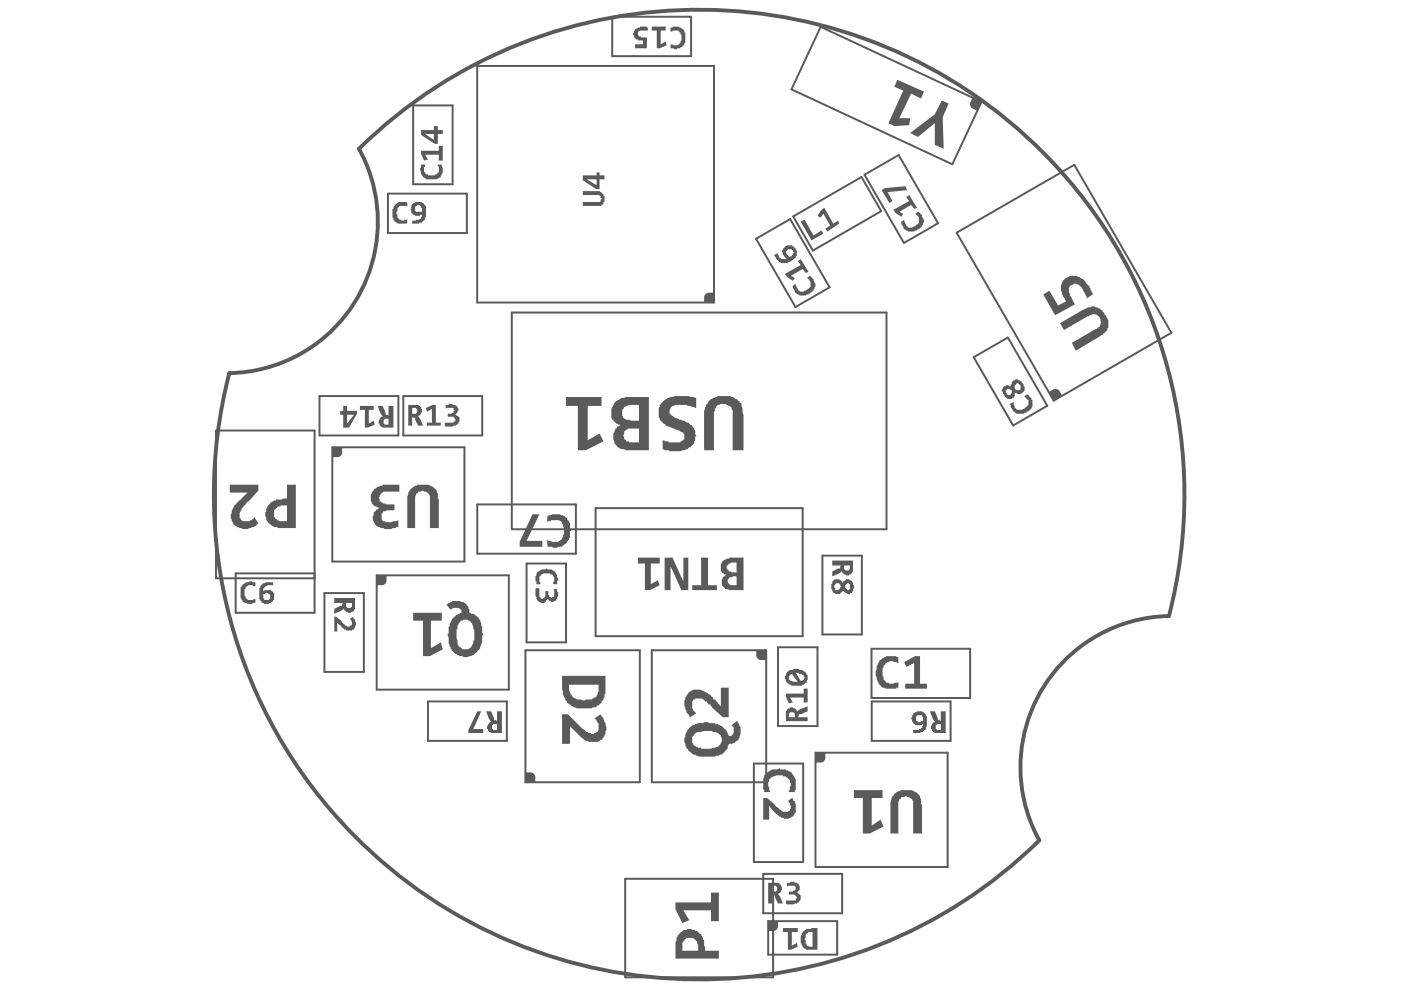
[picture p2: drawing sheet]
<svg xmlns="http://www.w3.org/2000/svg" width="297mm" height="210mm" viewBox="0 0 297 210" stroke-linecap="round" stroke-linejoin="round" font-family="sans-serif">
<g fill="#5a5a5a">
<path d="M111.4 163.8h1a.99 .99 0 0 1 1.1 1v1.1h-2.1z"/>
<path d="M160.4 137.9h2v2.1h-1a1 1 0 0 1-1-1.1z"/>
<path d="M70.5 94.8h2v1.1a1 1 0 0 1-1 1h-1z"/>
<path d="M149.5 62.5l.6-.4h1.3v2h-2.1v-1.2z"/>
<path d="M79.9 122h2.1v1a1 1 0 0 1-1.1 1.1h-1z"/>
<path d="M162.9 195.3h2.1v1.1a1 1 0 0 1-1.1 1h-1z"/>
<path d="M222.4 83.1l.9-.5a1 1 0 0 1 1.4 .4l.5 .9-1.8 1.1z"/>
<path d="M206.2 20.7l1.9 .9-.9 1.9-.9-.5a1 1 0 0 1-.5-1.4z"/>
<path d="M172.9 159.6h2.1v1a1 1 0 0 1-1.1 1.1h-1z"/>
</g>
<g fill="none" stroke="#5a5a5a" stroke-width=".42">
<path d="M129.8 3.6h16.7v8.3h-16.7zM174 5.7l34.1 15.9-6.2 13.2-34.1-15.9zM87.6 22.4h8.4v16.7h-8.4zM183.3 37l7.2-4.1 8.4 14.4-7.2 4.2zM82.3 41.1h16.7v8.3h-16.7zM160.3 50.6l7.2-4.2 8.4 14.5-7.2 4.2zM168.2 45.9l14.5-8.4 4.1 7.3-14.4 8.3zM202.8 49.3l25-14.3 20.6 35.6-25 14.4zM108.5 66.3h79.5v45.9h-79.5zM206.4 75.7l7.3-4.1 8.3 14.4-7.2 4.2zM67.7 84h16.8v8.3h-16.8zM70.5 94.8h28v24.3h-28z"/>
<path d="M85.5 84h16.7v8.3h-16.7zM101.2 107h20.9v10.4h-20.9zM111.6 119.5h8.4v16.7h-8.4zM126.3 107.7h43.9v27.2h-43.9zM174.4 117.8h8.3v16.7h-8.3zM66.7 121.6h-16.7v8.3h16.7v-38.6h-20.9v31.3h20.9M68.8 125.7h8.3v16.8h-8.3zM79.9 122h28v24.2h-28zM111.4 137.9h24.3v28h-24.3zM138.2 137.9h24.2v28h-24.2zM165 137.2h8.3v16.7h-8.3zM184.8 137.6h20.9v10.4h-20.9z"/>
<path d="M90.7 148.7h16.8v8.4h-16.8zM172.9 159.6h28v24.2h-28zM184.8 148.7h16.7v8.4h-16.7zM159.8 161.9h10.5v20.9h-10.5zM132.6 186.3h31.3v20.9h-31.3zM161.8 185.3h16.7v8.3h-16.7zM162.9 195.3h14.6v7.1h-14.6z"/>
</g>
<path d="M101.2 14h50.2v50.1h-50.2z" fill="none" stroke="#5a5a5a" stroke-width=".41"/>
<g fill="#5a5a5a">
<path d="M119.2 151.4h1.2l3.2 3.2h.2v.2h.2v.2l.8 .4h.4a.52 .52 0 0 0 .9 0h.2a1.12 1.12 0 0 0 .6-1.5v-.6h-.2l-.2-.6-.4-.4 1.2-.9v.3h.2v.2l.5 .4 .6 1.9-.2 1.4-.2 .2a2.26 2.26 0 0 1-2.8 1.5h-.6l-.2-.2-.8-.2-.2-.4h-.2l-2.6-2.6v3.8h-1.6z"/>
<path d="M145.9 146.8h.2v-.2a3.5 3.5 0 0 1 4.2 .7h.2l.2 .4 .5 .2v.2l.4 .2 1.2 1.5v-4h1.7v6.3h-1.3l-2.3-2.1v-.2h-.2v-.2l-.6-.5-.2-.4h-.4v-.2h-.2v-.2l-.4-.2h-1.5v.2h-.4l-.2 .8a1.92 1.92 0 0 0 .6 1.9l.2 .2-1.2 .9-.5-.7a.66 .66 0 0 1-.4-.8 2.74 2.74 0 0 1-.2-2.5z"/>
<path d="M86.8 104h.2v-.2l.4-.4h.2v-.2l.8-.2v-.2h1.3a2.16 2.16 0 0 1 1.9 .4l.4 .2a2.38 2.38 0 0 1 .8 1.9v.4l.2 .2v6.1h-1.8v-6.9l-.3-.4h-.2v-.3l-.8-.2-.2-.2-.4 .2h-.7v.2l-.4 .3-.2 .6v6.7h-1.7v-5.9a2.59 2.59 0 0 1 .5-1.9z"/>
<path d="M79 104h.2v-.2l.5-.2v-.2l1-.4h.4v-.2h3.6v1.6v-.2h-3.4l-.4 .2v.3h-.2l-.2 .4-.2 .6h.2v.6l.6 .2v.2h.6v.3h1.9v1.2h-1.6l-.3 .2h-.4l-.2 .4h-.2v1.3l.2 .4h.2a3.2 3.2 0 0 0 2.3 0l.9-.2v1.5h-.5a4 4 0 0 1-3.5 0h-.2a1.64 1.64 0 0 1-1.1-1.3l-.2-.2 .2-1.7 .5-.2 .2-.4 .6-.2h-.2v-.2l-.9-.2-.6-.7-.2-.8a1.92 1.92 0 0 1 .4-1.7z"/>
<path d="M166.6 147.1h3.8v-1.1h.8v2.9h-.8v-1h-2.9l.6 1-.8 .2-.7-1.4z"/>
<path d="M123.6 40.5h3.5l.4 .2 .2 .5h.3v.4h.2v1.2h-.2v.4h-.3l-.2 .5h-3.9v-.9h3.7v-.4l.2-.2-.4-.8h-3.5z"/>
<path d="M48.7 102.8h6.1v1.2l-2.1 2.3-.4 .2v.2a2.01 2.01 0 0 0-1.1 1.5h-.2v.2a1.68 1.68 0 0 0 0 1.7 1.37 1.37 0 0 0 1.5 .4 1.64 1.64 0 0 0 1.4-.8l.9 1.2-.4 .4a1.02 1.02 0 0 1-1.1 .5v.2h-.2a2.62 2.62 0 0 1-2.1 0h-.4v-.2a1.69 1.69 0 0 1-1.3-.9l-.2-.8-.2-.2v-.9l.2-.2a2.54 2.54 0 0 1 1.1-2.1v-.2l.4-.2v-.2h.2l1.7-1.7h-3.8z"/>
<path d="M143.2 191.3h7.5v-2h1.7v6h-1.7v-2.3h-5.8l1.2 2.1-1.4 .6-1.5-2.9z"/>
<path d="M150.1 85.2l.6-.6a6.3 6.3 0 0 1 4.6-.4l1.5 .8v.4l.4 .2v.7l.2 .2v1l.2 .4v7.6h-2.3v-8.6h-.2a.74 .74 0 0 0-.6-.8 1.74 1.74 0 0 0-1.8-.4 1.74 1.74 0 0 0-1.1 1.4l-.2 .2v8.2h-2.1v-8.4l.2-.8h.2a.66 .66 0 0 1 .4-.9z"/>
<path d="M139.9 85.9h.2v-.3l.6-.6 .8-.6a11.8 11.8 0 0 1 4.6-.4l.3 .2 1.2 .2v2.1l-.4-.2h-.6v-.2h-.9v-.2h-2.7v.2a.74 .74 0 0 0-.8 .6 .74 .74 0 0 0 .2 1.2v.3h.2a.66 .66 0 0 0 .8 .4l.7 .4 1 .2 .8 .4 .9 .6v.2h.2l.4 .9v.8l.2 .2v.2h-.2v.5a2.58 2.58 0 0 1-1 1.8l-.9 .5a7.3 7.3 0 0 1-4.2 .2l-.8-.2v-1.9l1.3 .2v.2h2.5v-.2l.6-.2a1.68 1.68 0 0 0 0-1.7l-2.7-1-.2-.3-.9-.2v-.2l-.8-.6a.66 .66 0 0 1-.4-.8h-.2v-2.1l.2-.2z"/>
<path d="M120 84.2h7.5v1.9h-2.9v7.3l2.5-1.5 .9 1.7-3.8 1.9h-1.7v-9.4h-2.5z"/>
<path d="M87.6 129.9h6.1v1.7h-2.3v5.8l2.1-1.2 .4 1.5-2.7 1.4h-1.5v-7.5h-2.1z"/>
<path d="M70.9 130.8h.4l1.2 1 .3 .4 .4 .2v.2l.4 .3h.6v-.3l.4-.2v-.6l-.2-.4h-.2v-.2l.6-.4v.2a.66 .66 0 0 1 .5 .8l.2 .2v.6h-.2l-.2 .9h-.5v.2h-1.2v-.2h-.4v-.2h-.2l-.5-.4v-.3h-.2l-.6-.6v1.9h-.6z"/>
<path d="M166 196.8h3.1v.8h-1.2v2.9l1-.6 .2 .8-1.4 .7h-.7v-3.8h-1z"/>
<path d="M166.8 187.2l1.5-.2 .2 .2 .8 .2v.4h.3a1.05 1.05 0 0 1-.9 1.5h.4v.2a.89 .89 0 0 1 .5 1.4l-.3 .4-.8 .2-.2 .3h-1.5l-.2-.3v-.6h2.1v-.4h.2v-.4h-.2l-.2-.4h-1.2v-.7h.8v-.2h.4v-.2h.2v-.6h-.2v-.2h-1.5l-.2 .2z"/>
<path d="M101.2 150.8h.8l-1.6 3.8h2v.8h-3.1v-.6z"/>
<path d="M113.9 121.2h.5v-.3l.4-.2h.8l.2-.2h.2v.2h.7a1.69 1.69 0 0 1 1.2 .9v.2h.2v.6a.52 .52 0 0 1 0 .8v.7h-.8v-.2a1.77 1.77 0 0 0 0-1.7h-.2v-.2h-.4v-.2h-1.5l-.4 .2-.2 .4h-.2v1.3h.2v.4h-.9v-.4a1.68 1.68 0 0 1 0-1.7z"/>
<path d="M113.5 124.9l.2-.2h.7v1.9l.4 .2v.2l.8-.4v-1.3h.6v.9h.3v.4h.4v.2h.2v-.2h.4v-1.5l-.2-.2h.8v.4a1.36 1.36 0 0 1 0 1.5v.2h-.2v.2l-.6 .4-.8-.2-.3-.4h-.2v-.2v.4h-.2v.2a1.19 1.19 0 0 1-1.2 .4v-.2h-.4v-.2h-.3l-.2-.4v-.4l-.2-.2z"/>
<path d="M148.6 118.2h1.5v5.9h1.9v1h-5.2v-1h1.8z"/>
<path d="M140.9 118.2h1.7l2.3 5v-5h1v6.9h-1.4l-2.3-5v5h-1.3z"/>
<path d="M135.3 118.2h4.6v1.3h-1.9v4.4l1.5-.9 .4 1.1-2.1 1h-1.1v-5.6h-1.4z"/>
<path d="M51.4 123.9l.7-.2v-.2h.6a.52 .52 0 0 1 .8 0h.6v.8h-.2a1.78 1.78 0 0 0-1.6 0v.2h-.2v.4h-.3v1.5h.3v.4h.2l.2 .4h1.2v-.2h.4v.8h-.4a1.69 1.69 0 0 1-1.6 0h-.3v-.2h-.4v-.4h-.2l-.2-.4v-2.3h.2z"/>
<path d="M76.3 86.1h2.9v.8h-1v2.9l1-.6 .2 .8-1.4 .7h-.6v-3.8h-1.1z"/>
<path d="M90.3 86.5l1.5-.6h.6v3.7h1.1v.6h-3v-.6h1.1v-2.9l-1.1 .6z"/>
<path d="M94.5 85.9h.6v-.3h.9v.3h.6v.2h.2l.4 .6v.4h-.2v.4h-.2v.2l-.4 .2 .6 .3a1.19 1.19 0 0 1 .4 1.2h-.2v.4h-.2v.2l-.8 .2-.2 .2h-1.5l-.2-.2v-.6h1.9v-.2l.4-.2-.4-.8h-1.3v-.7h.9v-.2h.4v-.4h.2v-.2h-.2v-.4h-1.5l-.2 .2z"/>
<path d="M116 109.5h.2v-.3l.9-.2h1.7l.2 .2 .8 .3v.2l.4 .2 .2 .4a2.15 2.15 0 0 1 .4 1.9l.3 .2v.2h-.3v1.5h-.2v.4h-.2l-.4 .8-.8 .4v.2h-.9l-.2 .2-1.9-.2-.2-.2v-1.2h.2v.2l.9 .2h1.2l.9-.6 .2-.9 .2-.2v-1.2l-.2-.9h-.2v-.4h-.2v-.2l-.5-.2h-1.6l-.9 .4z"/>
<path d="M112.9 109h1.5l-2.8 5.7h3.4v1.2h-4.8v-1z"/>
<path d="M214.1 85.6l.8-.4 .2 1.3h.2l.3 .4h1.2v-.2h.4l.2-.4 .5-.2v-.2h.2v-1.1h-.2v-.2l-.5-.2v-.2h-.2v-.2l.7-.4v.2h.2l.2 .4h.2v.2h.2v.4h.2v1.5a3 3 0 0 1-2.7 1.4h-.6l-.5-.2v-.2h-.2v-.2h-.2l-.2-.6h-.2v-.6h-.2z"/>
<path d="M83.8 43.2l.7-.2v-.2h1.6l.2 .2v.9l-.2-.2h-1.4v.2l-.4 .2v.6a.52 .52 0 0 0 0 .8v.7l.4 .2v.2h.4v.2l1.2-.2v-.2v.8l-.2 .2h-1.4a1.69 1.69 0 0 1-1.3-.8v-.4h-.2v-1.9h.2a.66 .66 0 0 1 .4-.9z"/>
<path d="M224.8 68.5l5-2.9 .8-.4h.6a.74 .74 0 0 1 1.1 0h.4l.8 .6h.2l.5 .8a2.44 2.44 0 0 1 .8 2.1v.9h-.2a1.09 1.09 0 0 1-.8 1l-.3 .4h-.2l-5.4 3.4-.8-1.7 5.8-3.3 .2-.9h.2l-.2-.4a1.41 1.41 0 0 0-1.6-1.5h-.3v.2l-.8 .3-5 2.9z"/>
<path d="M221.2 62.5l1.3-.9 1.8 3.2 1.7-.9-.8-1.4v-.7h-.2v-.2a2.71 2.71 0 0 1 3.3-3.1l.2 .2h.4v.2a2.15 2.15 0 0 1 1.5 1.3l.6 .6 .2 .8h.2v.4h.3v.5l-1.3 .8v-.4l-.4-.9-.4-.8h-.2a1.48 1.48 0 0 0-1.7-1l-.4 .2a1.29 1.29 0 0 0-.5 1.8v.5l1.1 1.8-4.2 2.3z"/>
<path d="M199.7 21.3l1.4 .6-1.2 3 .2 6.6-1.9-.8v-4.6l-3.6 2.9-1.6-.8 5.2-4z"/>
<path d="M190.3 16.9l5.6 2.5-.6 1.5-2.1-1.1-2.5 5.3h2.3l-.2 1.4-3.2 .2-1.2-.6 3.1-6.9-1.9-.8z"/>
<path d="M169.8 47l.8-.4 1.9 3.3 1.7-1 .4 .6-2.5 1.5z"/>
<path d="M174.2 44.5l.6-.4 1.9 3.3 1-.6 .2 .6-2.5 1.7-.4-.6 1-.7-1.4-2.5-.7 .9-.6-.5z"/>
<path d="M191.1 47l.6-.4v.4l.6 1a1.31 1.31 0 0 0 1.7-.2h.2v-.2a1.03 1.03 0 0 0 .4-1.6v-.3l-.4-.2v-.2h-.2l.9-.4v.2h.2l.2 .4h.2v.5l.4 .6v.6h-.2v.4a3 3 0 0 1-2.7 1.5h-.4l-.9-.4v-.2h-.2v-.5l-.2-.4h-.2z"/>
<path d="M189.4 44.5l3.4-1.9-.7-.8 .7-.4 1.6 2.7-.6 .2-.6-.9-2.5 1.5 .8 .4-.4 .7-1.3-.9z"/>
<path d="M186.9 40.3l.6-.4 4.4-.4 .4 .8-4.1 .4 1 1.9-.6 .4z"/>
<path d="M168.1 60.6l.6-.4v.4l.6 1a1.31 1.31 0 0 0 1.7-.2h.2v-.2a1.03 1.03 0 0 0 .4-1.7v-.2l-.4-.2v-.2h-.2l.9-.4v.2l.4 .2v.2h.2v.4l.4 .7v.6h-.2v.4a3 3 0 0 1-2.7 1.5h-.4l-.9-.5v-.2h-.2v-.4l-.2-.4h-.2z"/>
<path d="M166.4 58.1l3.4-1.9-.7-.8 .7-.5 1.6 2.8-.6 .2-.6-.9-2.5 1.5 .8 .4-.4 .6-1.3-.8z"/>
<path d="M142.2 5.9h.4l.2-.3h1l.9 .5a.66 .66 0 0 1 .4 .8h.2v1a1.92 1.92 0 0 1-.4 1.7v.2l-.6 .2v.2h-.7a.52 .52 0 0 1-.8 0h-.6v-.8h.2a1.78 1.78 0 0 0 1.7 0l.4-.8v-1.3h-.2v-.4h-.2l-.3-.4h-1.2v.2h-.4z"/>
<path d="M138.2 5.6h2.9v.9h-1v2.9l1-.6 .2 .8-1.4 .6h-.7v-3.7h-1z"/>
<path d="M134.4 6.5h.2v-.2l.7-.4h.4v-.3h1.5v.3h.2v.6h-1.7l-.4 .2v.8h.2v.2h.4v.2h1.3v2.3h-2.6v-.8h1.7v-.8h-1v-.2h-.4v-.3l-.5-.2v-.4l-.2-.2z"/>
<path d="M89.3 34.9h.8v.2a1.77 1.77 0 0 0 0 1.7h.2v.2h.4v.2h1.5v-.2h.4v-.2l.4-.2v-1.3h-.2v-.4h.9v.4l.2 .2v1.3h-.2v.4h-.2v.4h-.3a2.87 2.87 0 0 1-2 .4h-.5a1.69 1.69 0 0 1-1.2-.8v-.2h-.2v-.7a.52 .52 0 0 1 0-.8z"/>
<path d="M89.3 32h3.7v-1.1h.9v3.2h-.9v-1.3h-2.9l.6 1-.8 .3-.6-1.5z"/>
<path d="M189.2 168.8h.2v-.2l.4-.4h.2v-.3l.9-.2v-.2h1.2a2.16 2.16 0 0 1 1.9 .4l.4 .3a2.38 2.38 0 0 1 .9 1.8v.5l.2 .2v6h-1.9v-6.9l-.2-.4h-.2v-.2l-.9-.2-.2-.2-.4 .2h-.6v.2l-.4 .2-.2 .6v6.7h-1.7v-5.8a2.59 2.59 0 0 1 .4-1.9z"/>
<path d="M181.1 167.5h6v1.7h-2.3v5.8l1.9-1.2 .6 1.5-2.9 1.4h-1.5v-7.5h-1.8z"/>
<path d="M186.5 140h.2a2.39 2.39 0 0 1 1.9-.9h1.4v.2h.5v1.3l-.5-.2h-.6v-.2h-.8v.2h-.4l-.5 .2v.2a.66 .66 0 0 0-.4 .8h-.2v1.7l.2 .2v.6h.2l.2 .4 .5 .3a1.78 1.78 0 0 0 1.6 0h.5l.2-.3v1.3h-.5v.2h-.8a2.6 2.6 0 0 1-3.1-1.7l-.2-.2v-.6l-.2-.2v-1l.2-.3v-.8z"/>
<path d="M191.7 140.4l2.3-1.3h1.1v5.9h1.4v1h-4.6v-1h1.9v-4.4l-1.7 .8z"/>
<path d="M162 164.4l.7-.6h.2v-.2h.2a1.93 1.93 0 0 1 1.6-.5l.7-.2v.2h1.2v.2a1.64 1.64 0 0 1 1.5 .9l.2 .4a2.38 2.38 0 0 1 .4 2.1v.8h-.2v.4h-1.2v-.4h.2v-.8h.2v-.2a1.91 1.91 0 0 0-1.1-1.7v-.2h-.6v-.2h-1.5l-.2 .2-.8 .2v.2l-.4 .2v.2a1.77 1.77 0 0 0 0 1.7l.2 .8h-1.3v-.4l-.2-.2v-2.3l.2-.2z"/>
<path d="M161.8 169.2h.9l1.6 1.5 .2 .4h.2l.7 .6h.2v.2l.4 .2h1l.5-.2v-.4h.2v-.6l-.2-.2v-.5h-.2l-.3-.4 .9-.6h.2v.4l.4 .2v.4l.2 .3v1.8h-.2l-.4 .9h-.2a1.92 1.92 0 0 1-2.1 .2h-.2v-.2h-.4v-.2l-.5-.3-1.6-1.8v2.9h-1.3z"/>
<path d="M120.6 145.2v1l.7 1.5h.2v.2l.8 .4h.8l.5 .2h.4l.2-.2h1.2l.5-.2v-.2h.4v-.2h.2l.2-.9 .2-.2v-1.4zM119.2 143.3h9.2v3.1a4.3 4.3 0 0 1-2.1 3.6h-.6l-.3 .2h-1.4a3.7 3.7 0 0 1-4-1.7l-.2-.2-.2-.8h-.2v-.9l-.2-.4z"/>
<path d="M147.2 155.6v.2a1.37 1.37 0 0 0-.4 1.5l.4 .8 .8 .4h.6v.3h.9a4.6 4.6 0 0 0 2.5-.5 1.48 1.48 0 0 0 1-1.6l-.2-.9h-.2l-.8-.6h-.6l-.3-.2h-1.8l-.5 .2h-.8l-.4 .2v.2zM145.7 154.8a2.01 2.01 0 0 1 1.5-1.1l.8-.4h1.1l.2-.2h.8l.2 .2h1.3v.2h.2a2.58 2.58 0 0 1 1.9 1.1l.4 .4 .2 .6a.53 .53 0 0 0 .5 .4 .53 .53 0 0 0 .5-.4l.2-.2v-1.2h-.2l-.2-.5 1.1-.8h.2l.2 .6a2.52 2.52 0 0 1 .2 2.5l-.2 .9-.4 .2a.66 .66 0 0 1-.9 .4v.2h-.8l-.2 .8-.2 .5h-.2a1.43 1.43 0 0 1-1.3 1l-.2 .2h-.6l-.2 .2h-1.9a3.1 3.1 0 0 1-2.3-.4h-.4a4 4 0 0 1-1.9-3.3l.2-.5v-.6z"/>
<path d="M179 119.9v.8h.2v.2h.8v-.2h.2v-.8zM176.5 118.9h4.3v2.3l-.2 .4h-.2v.2h-.4v.2h-.6l-.4-.2a.66 .66 0 0 1-.5-.9l-.2 .5-1.8 .8v-1l1.2-.7h.4v-.4l.2-.2h-1.8z"/>
<path d="M179.2 124.1v.6h.2l.2 .4h.4v-.2h.2v-1h-.2v-.2h-.4l-.2 .4zM176.9 124.1l.2 1h.2a.63 .63 0 0 0 .8-.6h.2l-.2-.4a.53 .53 0 0 0-.5-.4 .53 .53 0 0 0-.5 .4zM176.5 123.2h.2v-.2a1.69 1.69 0 0 1 1.6 0v.2h.2l.3 .5v-.5l.6-.2v-.2h.6l.6 .4v.3h.2l.3 1.2-.3 .2-.2 .8h-.4v.3h-.6v-.3h-.4l-.2-.4h-.2v-.2l-.3 .4-.4 .2v.3h-1v-.3h-.4l-.2-.6a1.68 1.68 0 0 1 0-1.6z"/>
<path d="M167.3 151.2v.9h1.2v-.9h-.2v-.2h-.8v.2zM166.8 150.4h.2v-.2h.5v-.2h.6l.4 .2a.66 .66 0 0 1 .4 .8l.2-.4 2.1-.8v1l-1.4 .6h-.5v.5l-.2 .2h2.1v.8h-4.6v-2.1z"/>
<path d="M167.3 143.3v.8h.2v.2h.4l.2 .2h1l-1.2-1.6-.4 .2v.2zM168.7 142.7l1.1 1.6h.4v-.2h.2l.2-.4v-.2h-.2v-.4h-.4v-.2h-.7v-.2zM166.8 142.5h.2v-.2l.5-.3h.4a2.2 2.2 0 0 1 1.9 0 1.69 1.69 0 0 1 1.2 .9 1.68 1.68 0 0 1 0 1.6v.3l-.4 .2a2.87 2.87 0 0 1-2.1 .4h-.6l-.9-.4-.2-.5h-.2l-.2-1.2h.2z"/>
<path d="M124.4 38l2.1 1.3v-1.3zM123.6 37.2h2.9v-.6h.6v.6h1.1v.8h-1.1v2.1h-.6l-2.9-1.9z"/>
<path d="M58.1 108.2v.2a1.55 1.55 0 0 0 .4 1.7h.2v.2l.5 .2h1.6v-3.3h-1.2l-.2 .2a1.69 1.69 0 0 0-1.3 .8zM60.8 102.8h1.9v9.2h-3.7l-.3-.2h-.6l-.4-.3-.4-.4h-.2v-.2h-.2v-.2a.8 .8 0 0 1-.5-1l-.2-.2v-.9l.2-.2v-.6h.3a.66 .66 0 0 1 .4-.8 1.64 1.64 0 0 1 1.4-.9v-.2h1.3l.2-.2h.8z"/>
<path d="M144.9 199.5l-.2 .4v1.7h3.3v-1.3l-.2-.2a1.43 1.43 0 0 0-1-1.2 1.55 1.55 0 0 0-1.7 .4v.2zM144.1 197.8l.4-.2a.8 .8 0 0 1 1-.4l.2-.2h.9l.2 .2h.6v.2a.66 .66 0 0 1 .8 .4 1.64 1.64 0 0 1 .9 1.5h.2v1.2l.2 .2v.9h2.9v1.6h-9.2v-3.5l.2-.2v-.6l.7-.9z"/>
<path d="M132.3 91.5v.6l-.2 .4h.2v.7h.3l.2 .4h.6v.2h2.1v-2.9h-2.3zM132.3 86.3v.2a1.37 1.37 0 0 0-.4 1.4l.2 .7 .7 .4h.6l.4 .2h1.7v-3.3h-2.1zM130.3 85.4l.4-.4h.2v-.2h.4v-.2l.4-.2h.6l.3-.2h5v11.3h-4.8l-1.5-.5a2.87 2.87 0 0 1-.8-3.9v-.2h.2l.2-.5 .8-.2h-.2v-.2l-.8-.2-.7-.6v-.2h-.2l-.2-.8a2.89 2.89 0 0 1 .7-2.6z"/>
<path d="M97.6 131.6v.2l-.6 .8v.7l-.2 .2v1.9l.2 .4v.8l.2 .4h.2a1.13 1.13 0 0 0 1.5 .7h.4l.4-.3v-.2h.2l.5-.8v-.6h.2v-.9a4.6 4.6 0 0 0-.5-2.5 1.48 1.48 0 0 0-1.6-1zM94.7 128l.6-.2a2.52 2.52 0 0 1 2.5-.2l.9 .2 .2 .5a.66 .66 0 0 1 .4 .8h.2v.8l1.3 .4v.3a1.43 1.43 0 0 1 1 1.2l.2 .2v.6l.2 .3v1.2l.2 .4v.2h-.2a3.1 3.1 0 0 1-.4 2.3v.4a4 4 0 0 1-3.3 1.9l-.7-.2a2.58 2.58 0 0 1-1.8-1l-.2-.4h-.3v-.3a3.1 3.1 0 0 1-.4-2.3l-.2-.8h.2v-1.4h.2v-.3a2.58 2.58 0 0 1 1.1-1.8l.4-.5 .6-.2a.53 .53 0 0 0 .5-.5 .53 .53 0 0 0-.5-.5l-.2-.2h-1.2v.2l-.5 .2-.8-1z"/>
<path d="M73.4 127.8v.9h.2v.2h.8v-.2h.2v-.9zM70.9 126.8h4.4v2.3l-.2 .4h-.3v.2h-.4v.2h-.6l-.4-.2a.66 .66 0 0 1-.4-.8l-.2 .4-1.9 .8v-1l1.2-.6h.4v-.5l.3-.2h-1.9z"/>
<path d="M171 197.8l-.2 .4v.7l-.2 .2v.2h.2v.8h.2v.4h.4v.2h.9v-3.1h-.9zM170 197.8h.2v-.2l.4-.2v-.2l.4-.2h.9l.2-.2h1.2v4.6h-2.3a2.55 2.55 0 0 1-1.2-3l.2-.2z"/>
<path d="M163.7 187.8v1.2h.8v-.2h.2v-.8h-.2v-.2zM162.9 187.2h2.1l.4 .2v.2h.2v.4h.2v.6l-.2 .4a.66 .66 0 0 1-.9 .5l.5 .2 .8 1.8h-1l-.7-1.2v-.4h-.4l-.2-.2v1.8h-.8z"/>
<path d="M104.3 153.7v.9h.2v.2h.9v-1.3h-.9v.2zM103.1 150.8h1l.6 1.5v.4h.5l.2 .2v-2.1h1v4.6h-2.3l-.4-.2v-.2h-.2v-.4h-.2v-.7l.2-.4a.66 .66 0 0 1 .8-.4l-.4-.2z"/>
<path d="M154.3 122.8v.7l.2 .4 .4 .2h1.3v-1.9h-.9l-.2 .2h-.4l-.2 .4zM154.1 119.9v.6l.2 .4h.2v.3h.4l.2 .2h1.1v-2.1h-1.3v.2h-.4l-.2 .4zM153 119.1l1.7-.9h2.9v6.9h-2.5a2.54 2.54 0 0 1-2.1-1 2.15 2.15 0 0 1 .5-1.9h.2v-.2h.4h-.2v-.2h-.4v-.2h-.3l-.2-.4h-.2v-1.7h.2z"/>
<path d="M55.8 126v.8l.2 .4h.9a.66 .66 0 0 0 .4-.6 .66 .66 0 0 0-.4-.6v-.3h-.7v.3zM55.2 124.3l.2-.2a.66 .66 0 0 1 .8-.4v-.2h1.7v.6h-1.2v.2h-.5l-.2 .4h-.2v.6h.2v-.2h1.5v.2l.4 .2v.2h.2v1.5h-.2v.2l-.4 .2v.2h-.2a1.62 1.62 0 0 1-1.9-.2v-.2h-.2l-.2-.4v-2.3h.2z"/>
<path d="M81.3 89v.8h.2v.2h.9v-1.2h-.9v.2zM80.1 86.1h1l.6 1.4v.4h.5l.2 .3v-2.1h1v4.6h-2.3l-.4-.3v-.2h-.2v-.4h-.2v-.6l.2-.4a.66 .66 0 0 1 .8-.4l-.4-.2z"/>
<path d="M73.6 87.9v1.9l1.5-1.9zM72.8 86.1h.8v1h2.1v.6l-1.7 3h-1.2v-2.8h-.7v-.8h.7z"/>
<path d="M87.4 86.5v1.2h.8v-.2h.2v-.8h-.2v-.2zM86.6 85.9h2l.5 .2v.2h.2v.4h.2v.6l-.2 .4a.66 .66 0 0 1-.9 .5l.5 .2 .8 1.8h-1.1l-.6-1.2v-.4h-.4l-.2-.2v1.8h-.8z"/>
<path d="M213.3 82.7v.6h.2a.53 .53 0 0 0 .6 .5 .53 .53 0 0 0 .4-.7v-.4l-.4-.2h-.6v.2zM215.1 81.7v.6a.66 .66 0 0 0 .7 .5 .66 .66 0 0 0 .6-.5v-.6l-.4-.2v-.2h-.4l-.3 .4zM212.6 82.1h.2v-.2h.5v-.2h.6v.2h.4v-.4h.2a.63 .63 0 0 1 .6-.9 .52 .52 0 0 1 .9 0l.6 .2v.2a.66 .66 0 0 1 .4 .9h.2v1h-.2l-.2 .4-.4 .3-1.3-.3v.7l-.2 .4h-.2a1.36 1.36 0 0 1-1.4 0l-.5-.8h-.2v-.5l-.2-.2z"/>
<path d="M88 43.9v.8l.2 .2h1.3v-.8h-.2v-.4l-.9-.3v.3zM87.4 43.2h.2v-.2h.4v-.2h1.5v.2h.2l.2 .4h.2v.3h.2v2.3l-.2 .2v.4l-.4 .2v.2h-.2v.2h-.6v.2h-1.5v-.6h.8v-.2h.7l.4-.2v-.4h.2v-.5h-.4v.2h-1.1v-.2h-.4l-.2-.4h-.2v-.6l-.2-.2h.2v-.6z"/>
<path d="M166.6 53.3l.2 .8h.2l.3 .4 .6-.2v-.2h.2v-.4h.2l-.4-.9h-.9l-.2 .5zM164.1 54.1l.6-.4 .5 .8 .4 .2v.2h1.2l-.6-.6v-.2h-.2v-.6h-.2l.2-.9h.2v-.2h.2v-.2l.4-.2h1.1l.4 .2v.2h.2v.2h.2v.5h.2v1.2h-.2v.4l-.8 .4v.3l-.9 .2v.2h-1.4l-.4-.2-.2-.5h-.3v-.2h-.2z"/>
<path d="M90.1 28.4l1.9 1.3v-1.3zM89.3 27.6h2.7v-.9h.8v.9h1.1v.8h-1.1v2.1h-.6l-2.9-1.9z"/>
<path d="M198.4 153.7v.9h.2v.2h.9v-1.3h-.9v.2zM197.2 150.8h1l.6 1.5v.4h.4l.3 .2v-2.1h1v4.6h-2.3l-.4-.2v-.2h-.2v-.4h-.2v-.7l.2-.4a.66 .66 0 0 1 .8-.4l-.4-.2z"/>
<path d="M194.2 151.9v1h.4v.2h.7v-.2h.4v-.8l-.2-.4h-1.1v.2zM193.6 151.2h.2a1.56 1.56 0 0 1 2.5 .5v.2h.2v2l-.2 .3v.4l-.4 .2v.2h-.2v.2h-.4l-.2 .2h-1.5v-.6h1.3v-.2h.4v-.2h.2v-.5h.2v-.4h-.2v.2h-1.5v-.2h-.2l-.2-.4h-.2v-.6h-.2v-.2l.2-.2v-.4h.2z"/>
</g>
<path d="M220.4 178.2a32.1 32.1 0 0 1 27.4-47.6 102.9 102.9 0 0 0-48.2-114.8 102.9 102.9 0 0 0-123.5 15.7 32.1 32.1 0 0 1-27.5 47.6 102.9 102.9 0 0 0 48.2 114.8 102.9 102.9 0 0 0 123.6-15.7" fill="none" stroke="#5a5a5a" stroke-width=".82"/>
</svg>
